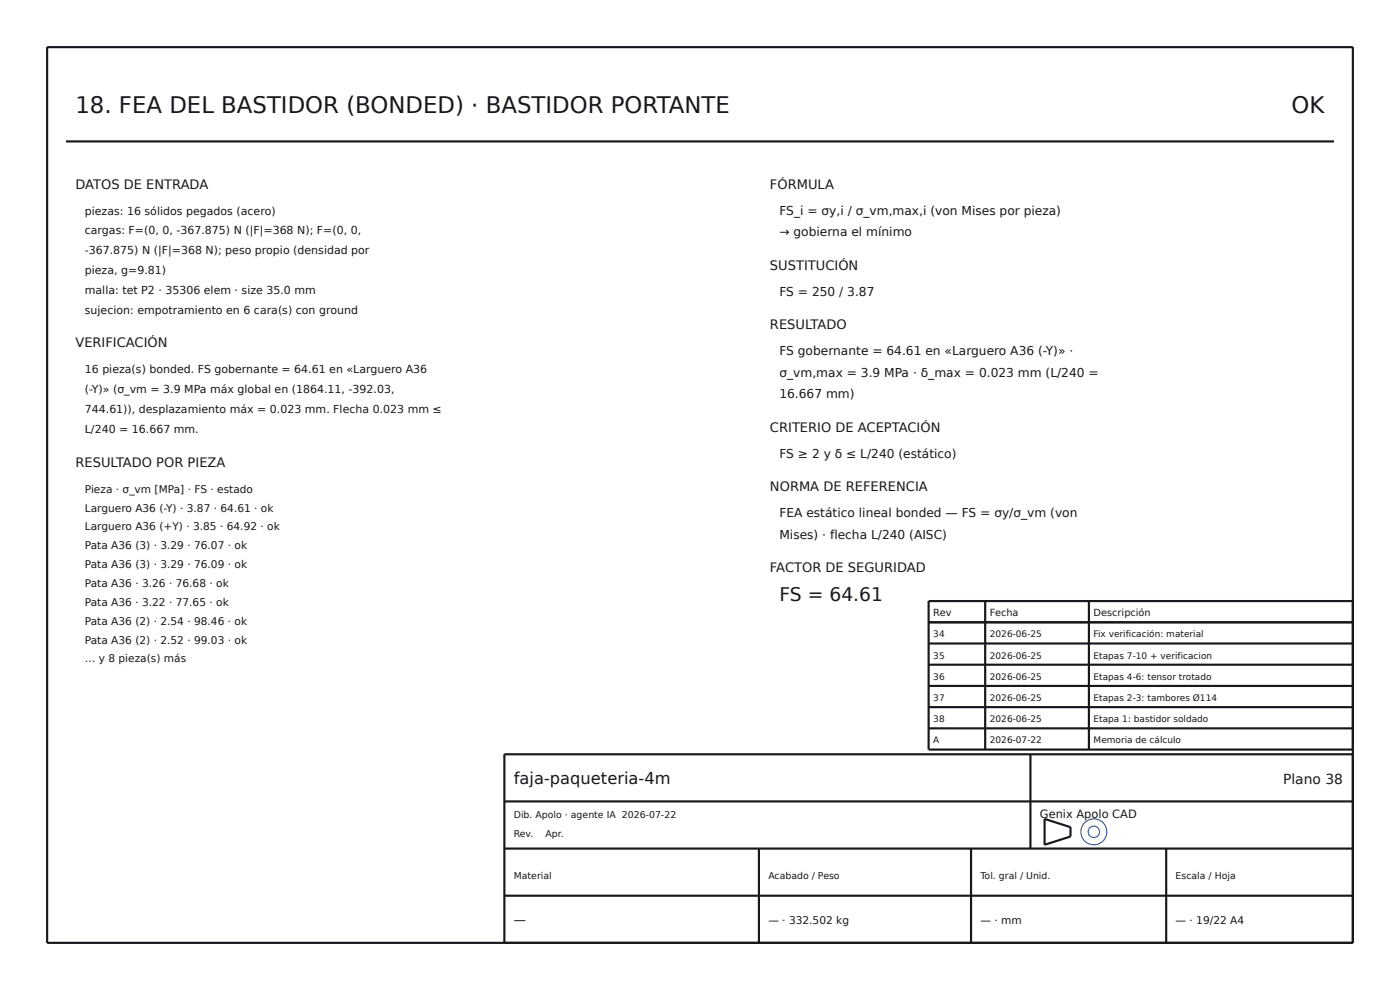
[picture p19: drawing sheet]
<svg xmlns="http://www.w3.org/2000/svg" width="297mm" height="210mm" viewBox="0 0 297 210" stroke-linecap="round" stroke-linejoin="round" font-family="sans-serif">
<defs><g id="words">
<g font-size="4.8" fill="#16181d">
<text x="16" y="24">18. FEA DEL BASTIDOR (BONDED) · BASTIDOR PORTANTE</text>
<text x="274" y="24">OK</text>
</g>
<text font-size="4" fill="#16181d" x="165.3" y="127.4">FS = 64.61</text>
<text font-size="3.5" fill="#16181d" x="109" y="166.4">faja-paqueteria-4m</text>
<text font-size="2.9" fill="#16181d" x="272.2" y="166.4">Plano 38</text>
<g font-size="2.8" fill="#16181d">
<text x="16" y="40">DATOS DE ENTRADA</text>
<text x="163.3" y="40">FÓRMULA</text>
<text x="163.3" y="57.2">SUSTITUCIÓN</text>
<text x="163.3" y="69.8">RESULTADO</text>
<text x="16" y="73.7">VERIFICACIÓN</text>
<text x="163.3" y="91.6">CRITERIO DE ACEPTACIÓN</text>
<text x="16" y="99">RESULTADO POR PIEZA</text>
<text x="163.3" y="104.2">NORMA DE REFERENCIA</text>
<text x="163.3" y="121.4">FACTOR DE SEGURIDAD</text>
</g>
<g font-size="2.6" fill="#16181d">
<text x="165.3" y="45.5">FS_i = σy,i / σ_vm,max,i (von Mises por pieza)</text>
<text x="165.3" y="50.1">→ gobierna el mínimo</text>
<text x="165.3" y="62.7">FS = 250 / 3.87</text>
<text x="165.3" y="75.3">FS gobernante = 64.61 en «Larguero A36 (-Y)» ·</text>
<text x="165.3" y="79.9">σ_vm,max = 3.9 MPa · δ_max = 0.023 mm (L/240 =</text>
<text x="165.3" y="84.5">16.667 mm)</text>
<text x="165.3" y="97.1">FS ≥ 2 y δ ≤ L/240 (estático)</text>
<text x="165.3" y="109.7">FEA estático lineal bonded — FS = σy/σ_vm (von</text>
<text x="165.3" y="114.3">Mises) · flecha L/240 (AISC)</text>
<text x="109" y="196">—</text>
</g>
<text font-size="2.4" fill="#16181d" x="220.6" y="173.6">Genix Apolo CAD</text>
<g font-size="2.3" fill="#16181d">
<text x="18" y="45.5">piezas: 16 sólidos pegados (acero)</text>
<text x="18" y="49.7">cargas: F=(0, 0, -367.875) N (|F|=368 N); F=(0, 0,</text>
<text x="18" y="53.9">-367.875) N (|F|=368 N); peso propio (densidad por</text>
<text x="18" y="58.1">pieza, g=9.81)</text>
<text x="18" y="62.3">malla: tet P2 · 35306 elem · size 35.0 mm</text>
<text x="18" y="66.5">sujecion: empotramiento en 6 cara(s) con ground</text>
<text x="18" y="79.2">16 pieza(s) bonded. FS gobernante = 64.61 en «Larguero A36</text>
<text x="18" y="83.4">(-Y)» (σ_vm = 3.9 MPa máx global en (1864.11, -392.03,</text>
<text x="18" y="87.6">744.61)), desplazamiento máx = 0.023 mm. Flecha 0.023 mm ≤</text>
<text x="18" y="91.8">L/240 = 16.667 mm.</text>
</g>
<g font-size="2.2" fill="#16181d">
<text x="18" y="104.5">Pieza · σ_vm [MPa] · FS · estado</text>
<text x="18" y="108.5">Larguero A36 (-Y) · 3.87 · 64.61 · ok</text>
<text x="18" y="112.5">Larguero A36 (+Y) · 3.85 · 64.92 · ok</text>
<text x="18" y="116.5">Pata A36 (3) · 3.29 · 76.07 · ok</text>
<text x="18" y="120.5">Pata A36 (3) · 3.29 · 76.09 · ok</text>
<text x="18" y="124.5">Pata A36 · 3.26 · 76.68 · ok</text>
<text x="18" y="128.5">Pata A36 · 3.22 · 77.65 · ok</text>
<text x="18" y="132.5">Pata A36 (2) · 2.54 · 98.46 · ok</text>
<text x="18" y="136.5">Pata A36 (2) · 2.52 · 99.03 · ok</text>
<text x="18" y="140.5">… y 8 pieza(s) más</text>
<text x="163" y="196">— · 332.502 kg</text>
<text x="208" y="196">— · mm</text>
<text x="249.4" y="196">— · 19/22 A4</text>
</g>
<g font-size="2.1" fill="#16181d">
<text x="198" y="130.6">Rev</text>
<text x="210" y="130.6">Fecha</text>
<text x="232" y="130.6">Descripción</text>
</g>
<g font-size="2" fill="#16181d">
<text x="109" y="173.6">Dib. Apolo · agente IA 2026-07-22</text>
<text x="109" y="177.6">Rev.</text>
<text x="115.7" y="177.6">Apr.</text>
<text x="109" y="186.4">Material</text>
<text x="163" y="186.4">Acabado / Peso</text>
<text x="208" y="186.4">Tol. gral / Unid.</text>
<text x="249.4" y="186.4">Escala / Hoja</text>
</g>
<g font-size="1.9" fill="#16181d">
<text x="198" y="135.2">34</text>
<text x="210" y="135.2">2026-06-25</text>
<text x="232" y="135.2">Fix verificación: material</text>
<text x="198" y="139.7">35</text>
<text x="210" y="139.7">2026-06-25</text>
<text x="232" y="139.7">Etapas 7-10 + verificacion</text>
<text x="198" y="144.2">36</text>
<text x="198" y="148.7">37</text>
<text x="210" y="144.2">2026-06-25</text>
<text x="210" y="148.7">2026-06-25</text>
<text x="232" y="144.2">Etapas 4-6: tensor trotado</text>
<text x="232" y="148.7">Etapas 2-3: tambores Ø114</text>
<text x="198" y="153.2">38</text>
<text x="210" y="153.2">2026-06-25</text>
<text x="232" y="153.2">Etapa 1: bastidor soldado</text>
<text x="198" y="157.7">A</text>
<text x="210" y="157.7">2026-07-22</text>
<text x="232" y="157.7">Memoria de cálculo</text>
</g>
</g></defs>
<g fill="#fdfdfb" stroke="#3a5e9c" stroke-width=".25">
<circle cx="232" cy="176.4" r="2.75"/>
<circle cx="232" cy="176.4" r="1.21"/>
</g>
<g fill="none" stroke="#16181d" stroke-width=".46">
<path d="M10 10h277v190h-277zM14 30h269M197 132h90M197 136.5h90M209 127.5v31.5M231 127.5v31.5M287 127.5h-90v31.5h90M197 141h90M197 145.5h90M197 150h90M197 154.5h90M218.6 160v20"/>
<path d="M287 160h-180v40M107 180h180M107 170h180M161 180v20M206 180v20M221.6 173.7l5.5 1.8v1.9l-5.5 1.8zM247.4 180v20M107 190h180"/>
</g>
<use href="#words"/>
</svg>
